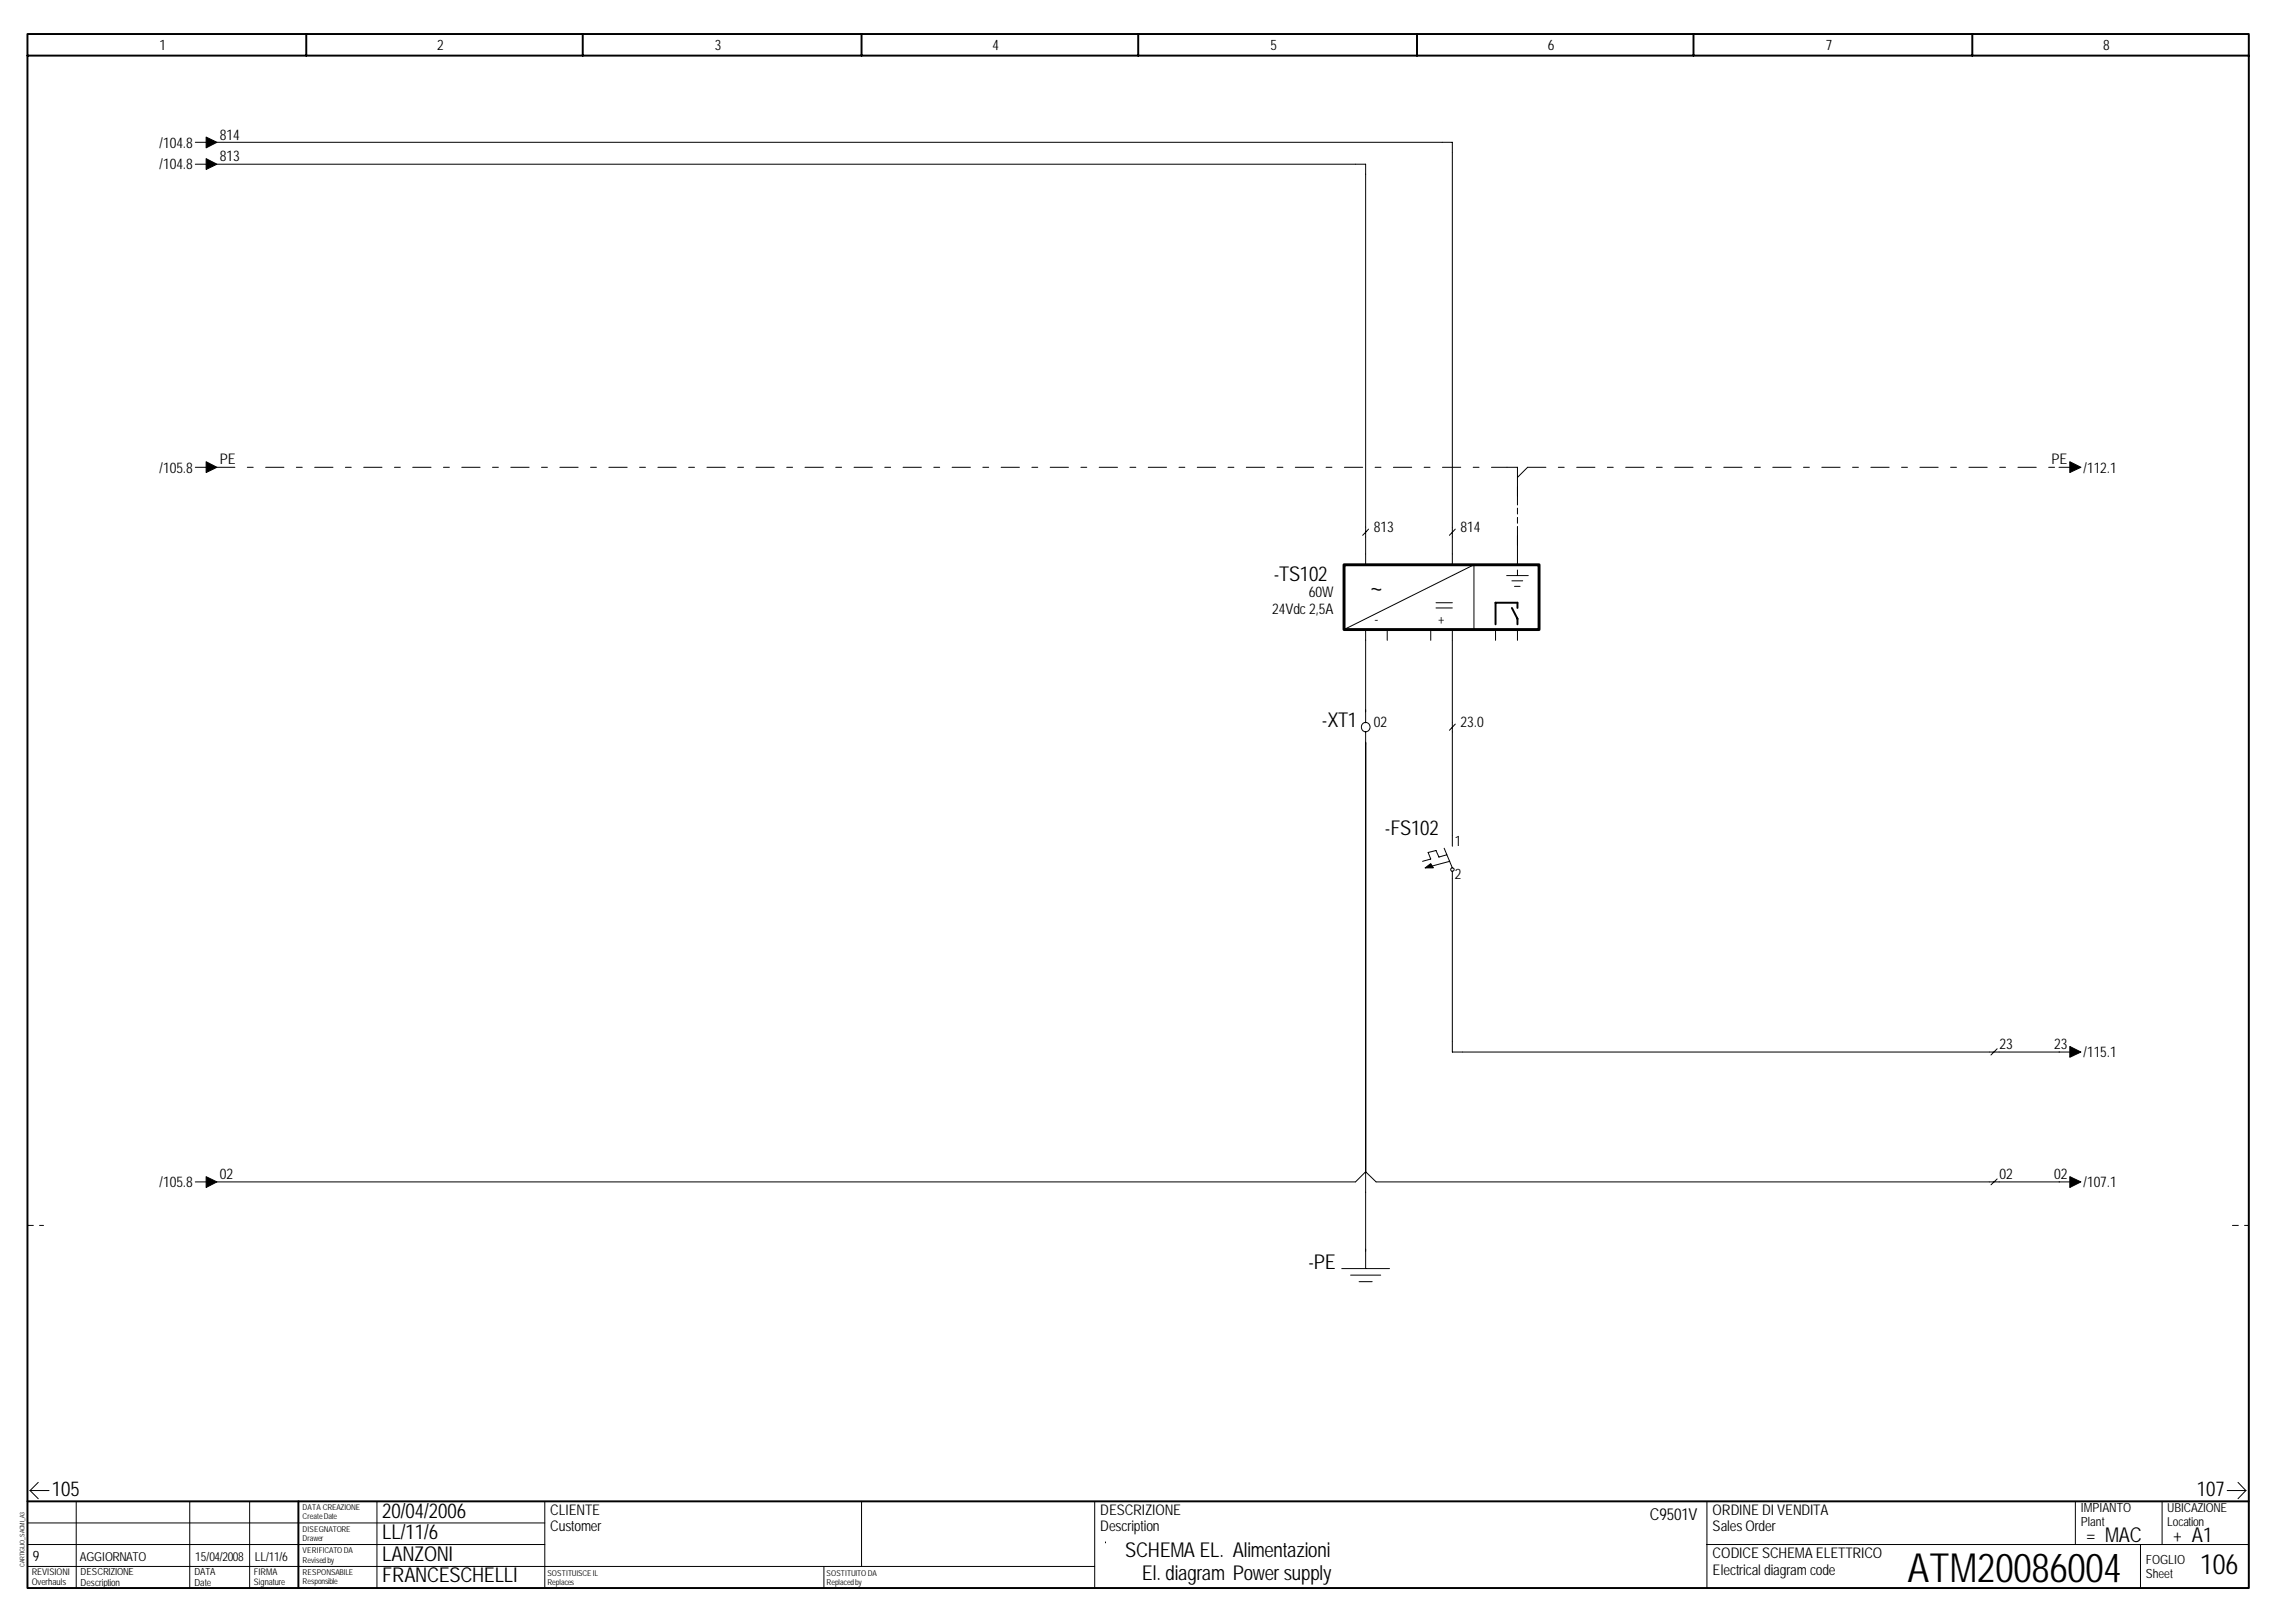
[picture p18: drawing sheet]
<svg xmlns="http://www.w3.org/2000/svg" width="297mm" height="210mm" viewBox="0 0 297 210" stroke-linecap="round" stroke-linejoin="round" font-family="sans-serif">
<defs><g id="words">
<text font-size="5.2" x="246.8" y="204.7">ATM20086004</text>
<text font-size="3.7" x="177.2" y="77.3">~</text>
<text font-size="3.6" x="284.6" y="203.7">106</text>
<g font-size="2.7">
<text x="164.8" y="75.2">-TS102</text>
<text x="171" y="94.1">-XT1</text>
<text x="179.2" y="108.1">-FS102</text>
<text x="169.3" y="164.2">-PE</text>
<text x="6.7" y="193.6">105</text>
<text x="49.4" y="196.4">20/04/2006</text>
<text x="284.2" y="193.6">107</text>
<text x="49.4" y="202">LANZONI</text>
<text x="49.4" y="199.2">LL/11/6</text>
<text x="145.6" y="201.4">SCHEMA EL. Alimentazioni</text>
<text x="49.4" y="204.8">FRANCESCHELLI</text>
<text x="147.7" y="204.4">El. diagram Power supply</text>
</g>
<g font-size="2.6">
<text x="269.9" y="199.5">= MAC</text>
<text x="281.1" y="199.5">+ A1</text>
</g>
<text font-size="2.1" x="213.5" y="196.7">C9501V</text>
<g font-size="1.9">
<text x="20.7" y="6.5">1</text>
<text x="56.6" y="6.5">2</text>
<text x="92.5" y="6.5">3</text>
<text x="128.4" y="6.5">4</text>
<text x="164.4" y="6.5">5</text>
<text x="200.3" y="6.5">6</text>
<text x="236.2" y="6.5">7</text>
<text x="272.1" y="6.5">8</text>
<text x="20.7" y="19.1">/104.8</text>
<text x="20.7" y="21.9">/104.8</text>
<text x="28.4" y="18.1">814</text>
<text x="28.4" y="20.9">813</text>
<text x="20.7" y="61.2">/105.8</text>
<text x="28.4" y="60.1">PE</text>
<text x="265.4" y="60.1">PE</text>
<text x="269.6" y="61.2">/112.1</text>
<text x="177.7" y="68.9">813</text>
<text x="189" y="68.9">814</text>
<text x="169.3" y="77.3">60W</text>
<text x="164.6" y="79.4">24Vdc 2,5A</text>
<text x="177.8" y="80.8">-</text>
<text x="186" y="80.8">+</text>
<text x="177.7" y="94.1">02</text>
<text x="189" y="94.1">23.0</text>
<text x="188.2" y="109.5">1</text>
<text x="188.2" y="113.7">2</text>
<text x="258.7" y="135.8">23</text>
<text x="265.7" y="135.8">23</text>
<text x="269.6" y="136.8">/115.1</text>
<text x="20.7" y="153.6">/105.8</text>
<text x="28.4" y="152.6">02</text>
<text x="258.7" y="152.6">02</text>
<text x="265.7" y="152.6">02</text>
<text x="269.6" y="153.6">/107.1</text>
<text x="71.2" y="196">CLIENTE</text>
<text x="142.3" y="196">DESCRIZIONE</text>
<text x="221.5" y="196">ORDINE DI VENDITA</text>
<text x="4.2" y="202">9</text>
<text x="71.2" y="198.2">Customer</text>
<text x="142.3" y="198.2">Description</text>
<text x="221.5" y="201.7">CODICE SCHEMA ELETTRICO</text>
<text x="221.5" y="203.8">Electrical diagram code</text>
<text x="221.5" y="198.2">Sales Order</text>
</g>
<g font-size="1.6">
<text x="269.2" y="195.7">IMPIANTO</text>
<text x="269.2" y="197.5">Plant</text>
<text x="280.4" y="195.7">UBICAZIONE</text>
<text x="280.4" y="197.5">Location</text>
<text x="10.3" y="202">AGGIORNATO</text>
<text x="25.3" y="202">15/04/2008</text>
<text x="33" y="202">LL/11/6</text>
<text x="277.6" y="202.4">FOGLIO</text>
<text x="277.6" y="204.2">Sheet</text>
</g>
<g font-size="1.3">
<text x="10.4" y="203.8">DESCRIZIONE</text>
<text x="25.1" y="203.8">DATA</text>
<text x="10.4" y="205.3">Description</text>
<text x="25.1" y="205.3">Date</text>
</g>
<g font-size="1.2">
<text x="4.1" y="203.8">REVISIONI</text>
<text x="32.8" y="203.8">FIRMA</text>
<text x="4.1" y="205.1">Overhauls</text>
<text x="32.8" y="205.1">Signature</text>
</g>
<g font-size="1">
<text x="39.2" y="195.4">DATA CREAZIONE</text>
<text x="39.2" y="196.6">Create Date</text>
<text x="39.2" y="198.2">DISEGNATORE</text>
<text x="39.2" y="199.4">Drawer</text>
<text x="39.2" y="201">VERIFICATO DA</text>
<text x="39.2" y="202.2">Revised by</text>
<text x="39.2" y="203.8">RESPONSABILE</text>
<text x="70.8" y="203.9">SOSTITUISCE IL</text>
<text x="106.9" y="203.9">SOSTITUITO DA</text>
<text x="39.2" y="205">Responsible</text>
<text x="70.8" y="205.1">Replaces</text>
<text x="106.9" y="205.1">Replaced by</text>
</g>
<text font-size=".8" x="3.2" y="202.8" transform="rotate(-90 3.2 202.8)">CARTIGLIO_SACMI_A3</text>
</g></defs>
<path d="M3.6 4.4h287.3v201.1h-287.3zM3.6 7.2h287.3M39.6 4.4v2.8M75.4 4.4v2.8M111.5 4.4v2.8M147.3 4.4v2.8M183.3 4.4v2.8M219.1 4.4v2.8M255.2 4.4v2.8M3.6 194.3h287.3M38.6 194.3v11.2" fill="none" stroke="#000" stroke-width=".25"/>
<g fill="none" stroke="#000" stroke-width=".13">
<path d="M3.6 197.1h66.9M3.6 199.9h66.9M3.9 192.9l1 1.1M3.9 192.9h2.4M4.9 191.8l-1 1.1M9.9 194.3v11.2M24.6 194.3v11.2M32.3 194.3v11.2M48.8 194.3v11.2M70.5 194.3v11.2M111.5 194.3v8.4M288.1 192.9h2.5"/>
<path d="M289.5 191.8l1.1 1.1M290.6 192.9l-1.1 1.1M3.6 202.7h138M106.6 202.7v2.8"/>
</g>
<path d="M3.6 158.6h2M288.8 158.6h2.1" fill="none" stroke="#000" stroke-width=".13" stroke-dasharray=".8 .8"/>
<path d="M113.9 195h26v7h-26z" fill="#fff"/>
<g fill="none" stroke="#000" stroke-width=".13">
<path d="M25.3 18.4h2.1M28 18.4h159.9v54.7M25.3 21.3h2.1M28 21.3h148.7v51.8M25.3 60.5h2.1M177.1 68.5l-.8 .8M185.8 78h2.1M185.8 78.7h2.1M188.3 68.5l-.8 .8M194.9 74.5h2.8M195 60.5h1.3v1.3l1.3-1.3M195.6 75.2h1.4"/>
<path d="M195.9 75.9h.8M196.3 71.7v1.4M196.3 73.8v.7M266.4 60.5h2.1M173.9 81.5l16.8-8.4v8.4M176.7 81.5v12M176.7 94.7v69.5M179.5 81.5v1.4M185.1 81.5v1.4M187.9 81.5v28M188.3 93.7l-.8 .8M193.5 81.5v1.4"/>
<path d="M196.3 81.5v1.4M186.8 109.8l1.1 2.5M187.2 110.6l-1 .3-.4-.8-1 .2 .3 .9-1.1 .3M187.6 111.5l-3.2 .8M187.9 112.7v23.4h80.6M258.4 135.7l-.8 .8M25.3 153h2.1M176.7 151.6v-55.5v55.5M176.7 151.6l-1.3 1.4h-147.4M176.7 151.6l1.3 1.4h90.5M258.4 152.6l-.8 .7M173.6 164.2h6.2"/>
<path d="M174.7 165h3.9M175.8 165.9h1.7M141.6 194.3v11.2M143 199.5h.1M220.8 199.9h70.1M220.8 194.3v11.2M268.5 194.3v5.6M276.9 199.9v5.6M279.7 194.3v5.6"/>
<circle cx="176.7" cy="94.1" r=".58"/>
<circle cx="187.9" cy="112.5" r=".22"/>
</g>
<path d="M28 60.5h167M196.3 61.8v9.9M196.3 71.7v-9.9M197.6 60.5h68.9" fill="none" stroke="#000" stroke-width=".13" stroke-dasharray="2.4 1.6 .8 1.6"/>
<g fill="#000" stroke="#000" stroke-width=".13">
<path d="M26.7 17.7l1.4 .7-1.4 .7z" fill-rule="evenodd"/>
<path d="M26.7 20.5l1.4 .8-1.4 .6z" fill-rule="evenodd"/>
<path d="M26.7 59.8l1.4 .7-1.4 .7z" fill-rule="evenodd"/>
<path d="M267.8 59.8l1.4 .7-1.4 .7z" fill-rule="evenodd"/>
<path d="M184.4 112.3l.7-.5 .3 .5z" fill-rule="evenodd"/>
<path d="M267.8 135.4l1.4 .7-1.4 .7z" fill-rule="evenodd"/>
<path d="M26.7 152.3l1.4 .7-1.4 .7z" fill-rule="evenodd"/>
<path d="M267.8 152.3l1.4 .7-1.4 .7z" fill-rule="evenodd"/>
</g>
<path d="M173.9 73.1h25.2v8.4h-25.2z" fill="none" stroke="#000" stroke-width=".38"/>
<path d="M195.6 78.7l.7 1.4v.7M196.3 78.7v-.7h-2.8v2.8" fill="none" stroke="#000" stroke-width=".25"/>
<use href="#words"/>
</svg>
